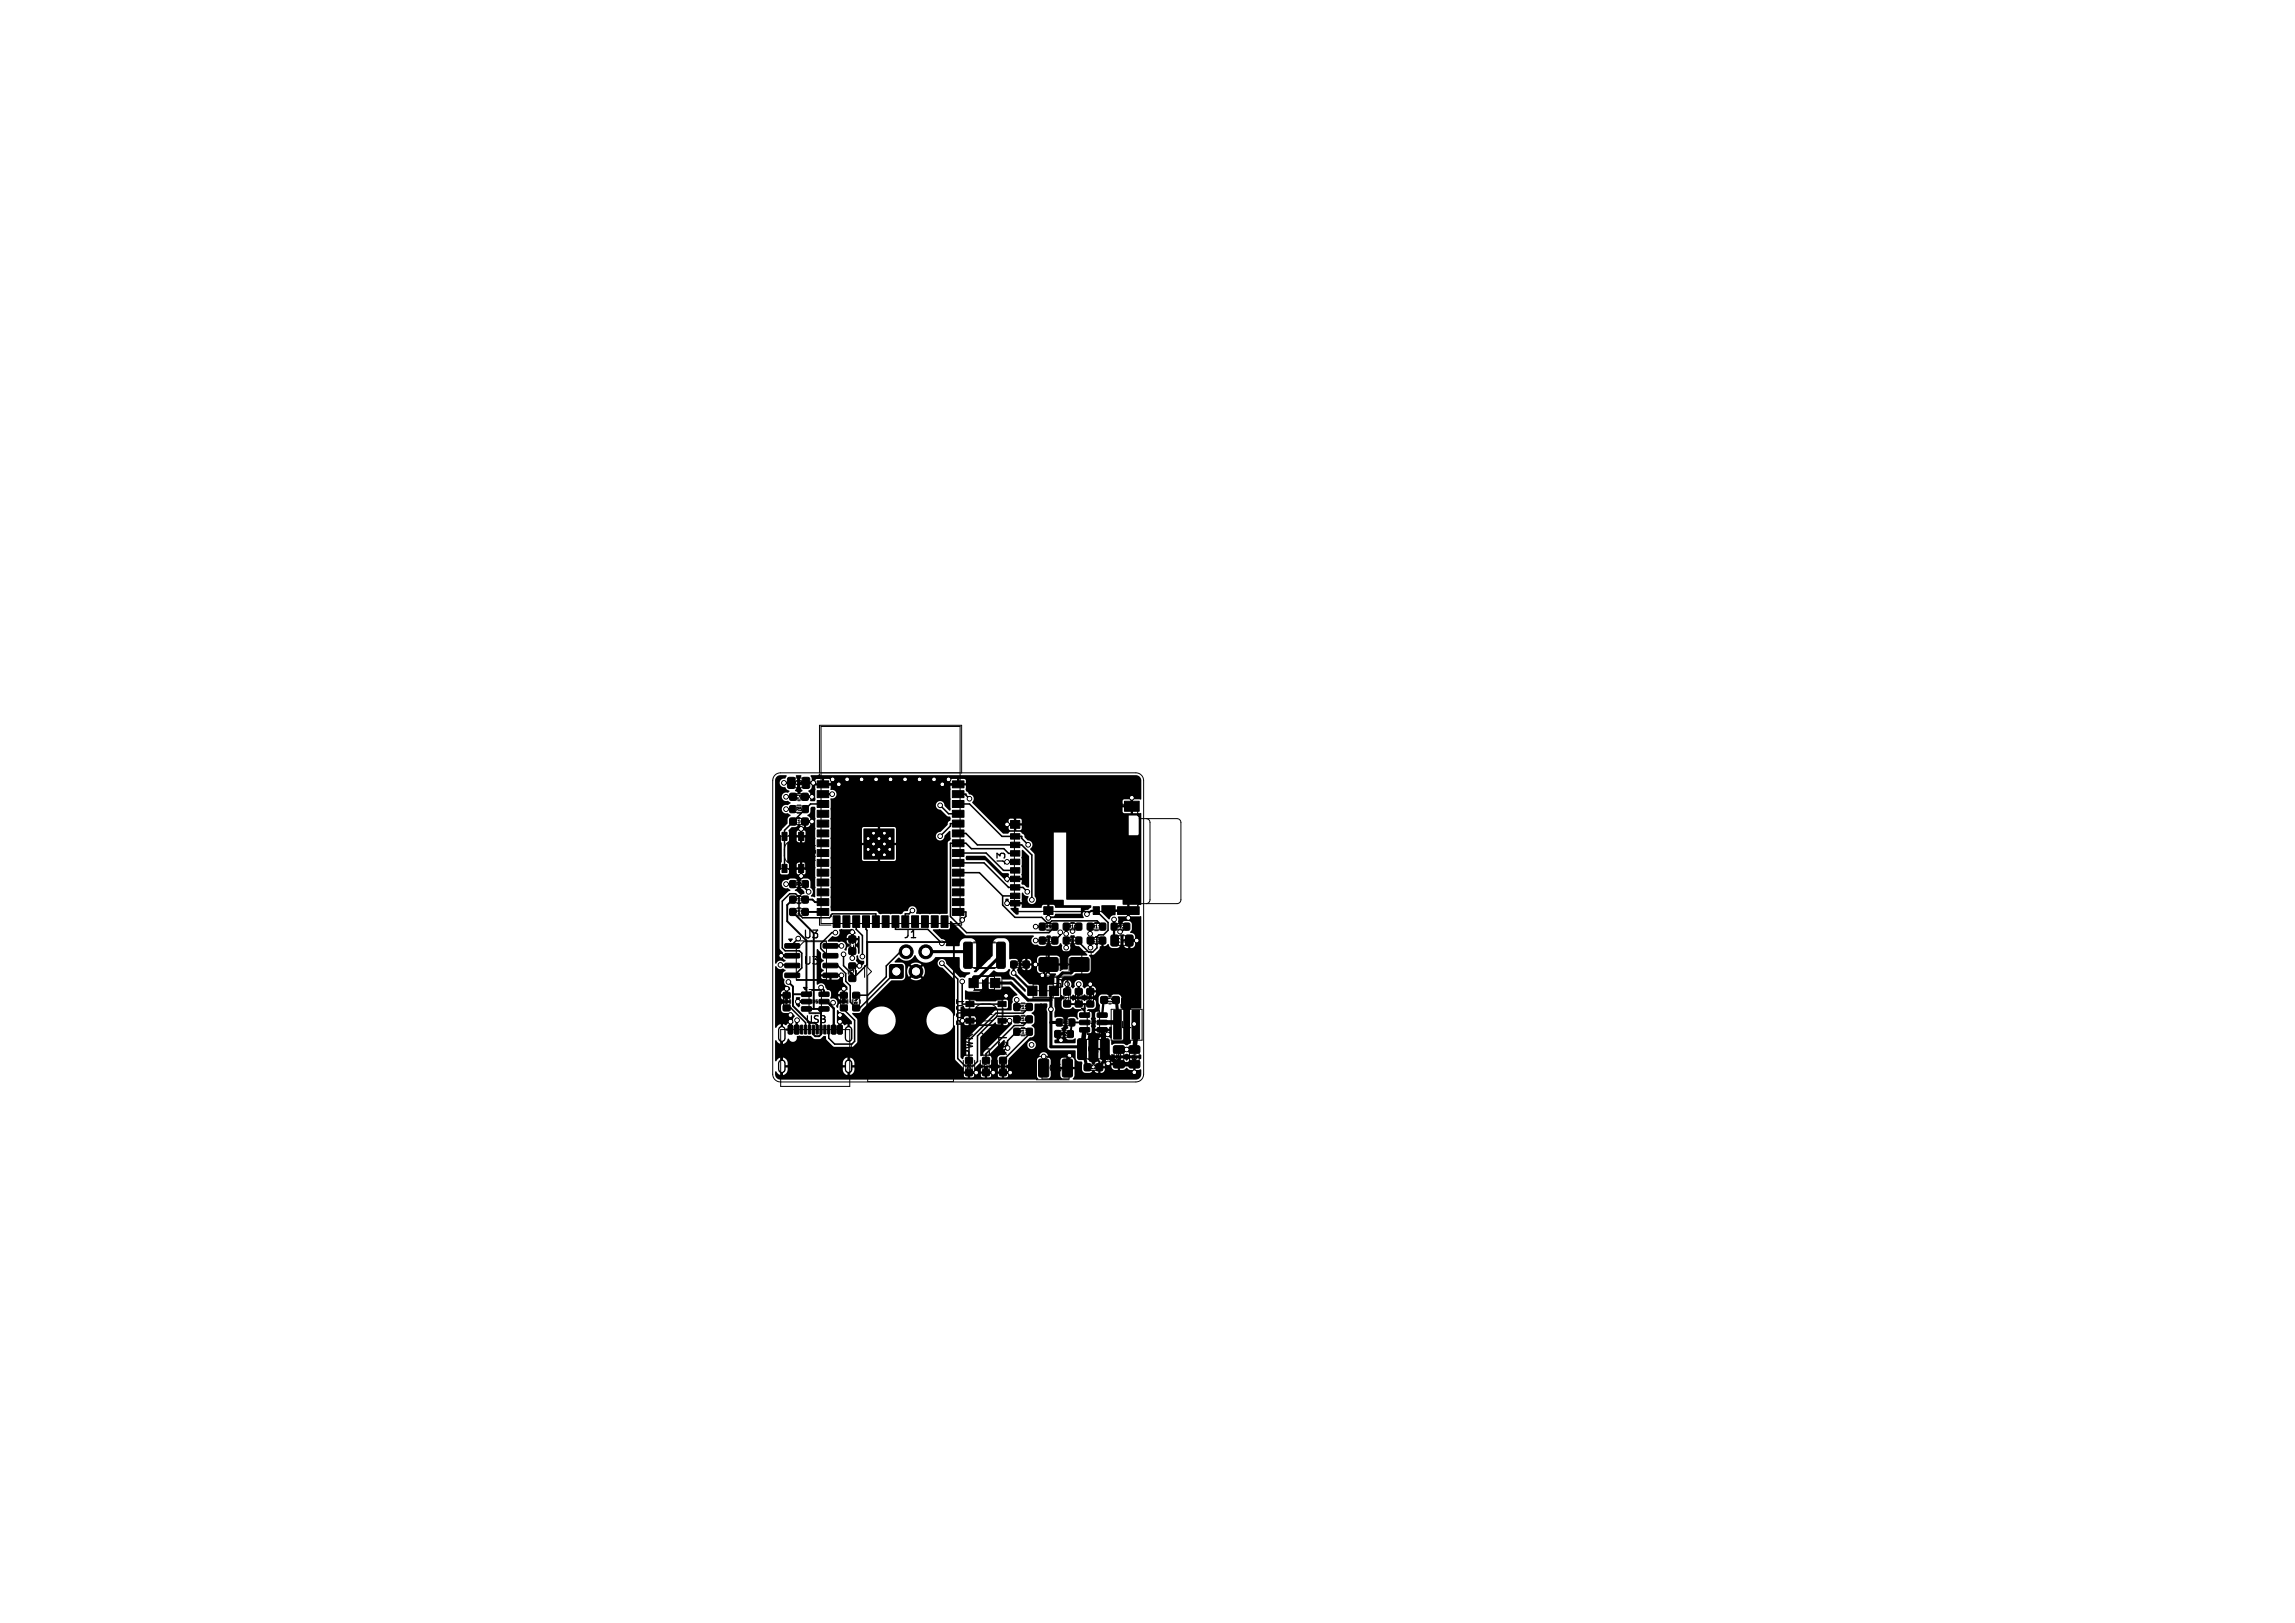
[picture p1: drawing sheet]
<svg xmlns="http://www.w3.org/2000/svg" width="297mm" height="210mm" viewBox="0 0 297 210" stroke-linecap="round" stroke-linejoin="round" font-family="sans-serif">
<defs><g id="words">
<g font-size="1.4">
<text x="114.1" y="106.9">U1</text>
<text x="103.8" y="121.7">U3</text>
<text x="103.9" y="125">U3</text>
<text x="116.8" y="121.6">J1</text>
<text x="126.4" y="124.3">F1</text>
<text x="136.6" y="128">D1</text>
<text x="144.8" y="130.5">L1</text>
<text x="126.2" y="136.9" transform="rotate(-90 126.2 136.9)">PWR</text>
<text x="128.3" y="136.9" transform="rotate(-90 128.3 136.9)">LINK</text>
</g>
<g font-size="1.4" fill="#fff">
<text x="130.3" y="112.1" transform="rotate(-90 130.3 112.1)">J3</text>
<text x="130.6" y="136.7" transform="rotate(-90 130.6 136.7)">ACT</text>
</g>
<g font-size="1.3">
<text x="105.8" y="111.7" transform="rotate(-90 105.8 111.7)">RST</text>
<text x="104.1" y="132.6">USB</text>
</g>
<text font-size="1.3" fill="#fff" x="125" y="132.9" transform="rotate(-90 125 132.9)">BOOT</text>
<text font-size="1.2" x="135.6" y="138.8">C6</text>
<g font-size="1.1">
<text x="140.6" y="136.3">C1</text>
<text x="145" y="133.2">L1</text>
</g>
<text font-size=".8" x="126.6" y="131.4">SW2</text>
<g font-size=".7">
<text x="102.8" y="101.7">C8</text>
<text x="144.4" y="122.1">C11</text>
<text x="126.8" y="129.6">D2</text>
<text x="134.4" y="130.6">D3</text>
<text x="145.2" y="137.3" transform="rotate(-90 145.2 137.3)">C5</text>
<text x="147.2" y="137.3" transform="rotate(-90 147.2 137.3)">C4</text>
</g>
<g font-size=".6">
<text x="102.8" y="106.6">C10</text>
<text x="103" y="105">R5</text>
<text x="103" y="103.4">C9</text>
<text x="102.8" y="116.7">R18</text>
<text x="102.8" y="118.3">R19</text>
<text x="103" y="114.7">R6</text>
<text x="110.6" y="122.7" transform="rotate(-90 110.6 122.7)">C7</text>
<text x="131.4" y="125.1">R22</text>
<text x="135.1" y="122">R13</text>
<text x="135.3" y="120.2">R9</text>
<text x="138.2" y="120.2">R10</text>
<text x="138.2" y="122">R14</text>
<text x="141.3" y="122">C12</text>
<text x="141.3" y="120.2">R11</text>
<text x="144.4" y="120.2">R12</text>
<text x="102.1" y="130" transform="rotate(-90 102.1 130)">R7</text>
<text x="105.1" y="129.9">D5</text>
<text x="109.5" y="130" transform="rotate(-90 109.5 130)">R8</text>
<text x="110.6" y="126.2" transform="rotate(-90 110.6 126.2)">R3</text>
<text x="111.1" y="130" transform="rotate(-90 111.1 130)">R4</text>
<text x="131.8" y="130.6">R15</text>
<text x="138.4" y="129.7" transform="rotate(-90 138.4 129.7)">C13</text>
<text x="139.9" y="129.7" transform="rotate(-90 139.9 129.7)">R20</text>
<text x="141.4" y="129.7" transform="rotate(-90 141.4 129.7)">R21</text>
<text x="143.2" y="129.7">C3</text>
<text x="131.8" y="132.2">R16</text>
<text x="131.8" y="133.8">R17</text>
<text x="137.3" y="134.1">R2</text>
<text x="137.5" y="132.6">R1</text>
<text x="141.1" y="132.6">U2</text>
<text x="125.7" y="138.4" transform="rotate(-90 125.7 138.4)">D6</text>
<text x="127.9" y="138.4" transform="rotate(-90 127.9 138.4)">D7</text>
<text x="130.1" y="138.4" transform="rotate(-90 130.1 138.4)">D8</text>
<text x="141.1" y="138.4">C2</text>
</g>
</g></defs>
<g fill="#000" stroke="#000" stroke-width=".13">
<path d="M101.2 111.8h.6v1.1h-.6zM101.2 107.7h.6v1.1h-.6zM102 100.6h.7l.2 .1v1.1l-.2 .2h-.6l-.2-.1v-1.1zM102.2 116h.7v.8h-.7zM102.2 105.9l.2-.1 .6 .1 .1 .2-.1 .6-.2 .1-.6-.1v-.2zM102.2 117.6h.7v.8h-.7zM102.2 104.3h.7v.8h-.7zM102.2 102.7l.2-.1 .6 .1 .1 .1-.1 .7-.2 .1-.6-.1v-.1zM102.2 114h.7v.8h-.7zM103.8 105.9l.2-.1 .6 .1v.2v.6l-.2 .1-.6-.1-.1-.2zM103.8 102.7l.2-.1 .6 .1v.1v.7l-.2 .1-.6-.1-.1-.1zM103.9 100.6h.6l.3 .1v1.1l-.2 .2h-.5l-.3-.1v-1.1z"/>
<path d="M103.9 116h.7v.8h-.7zM103.9 117.6h.7v.8h-.7zM103.9 104.3h.7v.8h-.7zM103.9 114h.7v.8h-.7zM103.4 111.8h.6v1.1h-.6zM103.4 107.7h.6v1.1h-.6zM105.8 101h1.4v.9h-1.4zM105.8 102.3h1.4v.9h-1.4zM105.8 103.6h1.4v.9h-1.4zM105.8 104.8h1.4v1h-1.4zM105.8 106.1h1.4v.9h-1.4zM105.8 107.4h1.4v.9h-1.4z"/>
<path d="M105.8 108.7h1.4v.9h-1.4zM105.8 109.9h1.4v.9h-1.4zM105.8 111.2h1.4v.9h-1.4zM105.8 112.5h1.4v.9h-1.4zM105.8 113.7h1.4v.9h-1.4zM105.8 115h1.4v.9h-1.4zM105.8 116.3h1.4v.9h-1.4zM105.5 100.7l.6-.5v.5zM105.8 117.5h1.4v1h-1.4zM107.8 118.5h.9v1.5h-.9zM109.1 118.5h.9v1.5h-.9zM110.4 118.5h.9v1.5h-.9z"/>
<path d="M111.6 118.5h.9v1.5h-.9zM111.8 107.3h3.9v3.9h-3.9zM112.9 118.5h.9v1.5h-.9zM114.2 118.5h.9v1.5h-.9zM115.4 118.5h.9v1.5h-.9zM116.7 118.5h.9v1.5h-.9zM118 118.5h.9v1.5h-.9zM119.2 118.5h.9v1.5h-.9zM120.5 118.5h.9v1.5h-.9zM121.8 118.5h.9v1.5h-.9zM123.2 117.5h1.6v1h-1.6zM123.2 116.3h1.6v.9h-1.6z"/>
<path d="M123.2 115h1.6v.9h-1.6zM123.2 113.7h1.6v.9h-1.6zM123.2 112.5h1.6v.9h-1.6zM123.2 111.2h1.6v.9h-1.6zM123.2 109.9h1.6v.9h-1.6zM123.2 108.7h1.6v.9h-1.6zM123.2 107.4h1.6v.9h-1.6zM123.2 106.1h1.6v.9h-1.6zM123.2 104.8h1.6v1h-1.6zM123.2 103.6h1.6v.9h-1.6zM123.2 102.3h1.6v.9h-1.6zM123.2 101h1.6v.9h-1.6z"/>
<path d="M130.8 107.9h1.2v.7h-1.2zM130.8 109h1.2v.7h-1.2zM130.8 110.1h1.2v.7h-1.2zM130.8 111.2h1.2v.7h-1.2zM130.8 112.3h1.2v.7h-1.2zM130.8 113.4h1.2v.7h-1.2zM130.8 114.5h1.2v.7h-1.2zM130.8 115.6h1.2v.7h-1.2zM130.8 116.5h1.2v.7h-1.2zM130.8 106.2h1.2v1h-1.2zM134.5 119.5h.7v.8h-.7zM136.2 119.5h.7v.8h-.7z"/>
<path d="M135.1 117.3h1.2v1h-1.2zM137.6 119.5h.7v.8h-.7zM139.3 119.5h.7v.8h-.7zM140.7 119.5h.7v.8h-.7zM141.5 117.3h.8v1h-.8zM142.4 119.5h.7v.8h-.7zM143.8 119.5h.7v.8h-.7zM145.5 119.5h.7v.8h-.7zM144.6 117.3h2.8v1h-2.8zM145.5 103.7h1.9v1.3h-1.9zM101.4 130.1h.8v.7h-.8zM101.4 128.4h.8v.7h-.8z"/>
<path d="M101.6 122.1h1.8l.1 .1v.4l-.1 .1h-1.8l-.1-.2zM101.6 123.4h1.8l.1 .1v.4l-.1 .1h-1.8l-.1-.2zM101.6 124.7l1.8-.1 .1 .2v.3l-.1 .1h-1.8l-.1-.1zM101.6 125.9h1.8l.1 .2v.3l-.1 .1h-1.8l-.1-.1zM102 132.7l.4-.1 .2 .1v.9l-.1 .2h-.4l-.1-.1zM102.1 121.5h.4l-.2 .3zM102.8 132.7l.4-.1 .2 .1v.9l-.1 .2h-.3l-.2-.1zM103.6 132.7h.3v1l-.1 .1-.2-.1zM103.7 128.4h1.2l.1 .1v.4h-.1h-1.1l-.1-.1zM103.7 129.3h1.2l.1 .2v.3l-.1 .1h-1.1l-.1-.1zM103.7 130.3h1.2l.1 .1v.4h-.1h-1.1l-.1-.1zM104.1 132.7h.3v1l-.1 .1-.2-.1z"/>
<path d="M104 127.8h.4l-.2 .3zM104.6 132.7h.3v1l-.1 .1-.2-.1zM105.1 132.7h.3v1l-.1 .1-.2-.1zM105.6 132.7h.3v1l-.1 .1-.2-.1zM106 130.3h1.2l.1 .1v.4h-.2h-1l-.1-.1zM106 129.3h1.2l.1 .2v.3l-.2 .1h-1l-.1-.1zM106 128.4h1.2l.1 .1v.4h-.2h-1l-.1-.1zM106.1 132.7h.3v1l-.1 .1-.2-.1zM106.5 125.9h1.9l.1 .2-.1 .3-.1 .1h-1.7l-.1-.1zM106.5 124.7l1.9-.1 .1 .2-.1 .3-.1 .1h-1.7l-.1-.1zM106.5 123.4h1.9l.1 .1-.1 .4-.1 .1h-1.7l-.1-.2zM106.5 122.1h1.9l.1 .1-.1 .4-.1 .1h-1.7l-.1-.2z"/>
<path d="M106.6 132.7h.3v1l-.1 .1-.2-.1zM107.1 132.7h.3v1l-.1 .1-.2-.1zM107.6 132.7l.5-.1 .1 .1v.9l-.1 .2h-.3l-.2-.1zM108.4 132.7l.4-.1 .2 .1v.9l-.1 .2h-.4l-.1-.1zM108.8 130.1h.8v.7h-.8zM108.8 128.4h.8v.7h-.8zM109.9 126.3h.8v.7h-.8zM109.9 124.6h.8v.7h-.8zM109.9 122.7l.2-.1 .6 .1 .1 .1-.1 .7h-.2h-.6l-.1-.2zM109.9 121.1h.2h.6l.1 .2-.1 .6-.2 .1-.6-.1-.1-.1zM110.4 130.1h.8v.7h-.8zM110.4 128.4h.8v.7h-.8z"/>
<path d="M115.2 124.9l.2-.1 1.4 .1 .1 .2-.1 1.4-.1 .1-1.5-.1-.1-.1zM124.8 122l.8-.1 .2 .2v3l-.1 .2h-.8l-.2-.2v-2.9zM125 129.6h1.1v.6h-1.1zM125 131.8h1.1v.6h-1.1zM125 138.4h.8v.8h-.8zM125 136.8h.8v.8h-.8zM125.4 126.6h1.2v1.2h-1.2zM127.2 138.4h.8v.8h-.8zM127.2 136.8h.8v.8h-.8zM129 122l.8-.1 .3 .2v3l-.2 .2h-.7l-.2-.2v-2.9zM129.2 129.6h1v.6h-1zM129.2 131.8h1v.6h-1z"/>
<path d="M128.2 126.6h1.2v1.2h-1.2zM129.4 138.4h.8v.8h-.8zM129.4 136.8h.8v.8h-.8zM130.8 124.4h.7v.8h-.7zM131.2 131.5h.7v.8h-.7zM131.2 133.1h.7v.8h-.7zM131.2 129.9h.7v.8h-.7zM132.5 124.4h.7v.8h-.7zM132.9 131.5h.7v.8h-.7zM132.9 133.1h.7v.8h-.7zM132.9 129.9h.7v.8h-.7zM133 127.6h1.2v1.2h-1.2z"/>
<path d="M134.5 137.1l1-.1 .2 .2v1.9l-.1 .3h-1l-.2-.2v-1.9zM134.5 121.3h.7v.8h-.7zM136.2 121.3h.7v.8h-.7zM136.7 131.9h.7v.8h-.7zM134.5 124l.2-.1h2l.2 .1v.2v1.4l-.2 .1h-2l-.2-.1v-.1zM135.8 127.6h1.2v1.2h-1.2zM136.5 133.4h.7v.8h-.7zM137.5 137.1l1-.1 .3 .2v1.9l-.2 .3h-.9l-.2-.2v-1.9zM137.6 121.3h.7v.8h-.7zM138.4 131.9h.7v.8h-.7zM137.7 127.9h.2h.6l.1 .2-.1 .6-.2 .1-.6-.1-.1-.2zM137.7 129.5l.2-.1 .6 .1 .1 .1-.1 .7h-.2h-.6l-.1-.2z"/>
<path d="M138.2 133.4h.7v.8h-.7zM139.3 121.3h.7v.8h-.7zM139.5 134.5l.8-.1 .3 .2v2.3l-.2 .2h-.7l-.2-.2v-2.3zM139.7 131.1h1.2l.1 .1v.4h-.1h-1.1l-.1-.1zM139.7 132h1.2l.1 .2v.3l-.1 .1h-1.1l-.1-.1zM139.7 133h1.2l.1 .1v.4h-.1h-1.1l-.1-.1zM139.2 127.9h.8v.7h-.8zM139.2 129.6h.8v.7h-.8zM140 130.5h.4l-.2 .3zM140.3 137.7l.2-.1 .6 .1 .1 .2-.1 .6-.2 .1-.6-.1v-.2zM140.7 121.3l.2-.1 .6 .1 .1 .2-.1 .6-.2 .1-.6-.1v-.2zM140.7 129.6h.8v.7h-.8z"/>
<path d="M140.7 127.9h.8v.7h-.8zM138.5 124l.2-.1h2l.2 .1v.2v1.4l-.2 .1h-2l-.2-.1v-.1zM141.9 137.7l.2-.1 .6 .1v.2v.6l-.2 .1-.6-.1-.1-.2zM142 133h1.2l.1 .1v.4h-.1h-1.1l-.1-.1zM142 132h1.2l.1 .2v.3l-.1 .1h-1.1l-.1-.1zM142 131.1h1.2l.1 .1v.4h-.1h-1.1l-.1-.1zM142.3 121.3l.2-.1 .6 .1v.2v.6l-.2 .1-.6-.1-.1-.2zM142.5 134.5l.8-.1 .2 .2v2.3l-.1 .2h-.8l-.2-.2v-2.3zM142.5 129l.1-.1 .7 .1v.2v.6l-.2 .1-.6-.1-.1-.2zM143.8 121h.7l.2 .1 .1 1.1-.2 .2h-.6l-.2-.1v-1.1zM144 129l.2-.1 .6 .1 .1 .2-.1 .6-.2 .1-.6-.1v-.2zM144.1 130.8h1v3.7h-1z"/>
<path d="M144.1 135.4l.2-.1h1.1l.1 .2v.6l-.2 .2h-1.1l-.1-.2zM144.1 137.3l.2-.1h1.1l.1 .3v.5l-.2 .2h-1.1l-.1-.3zM145.7 121h.7l.2 .1v1.1l-.1 .2h-.6l-.2-.1-.1-1.1zM146.5 130.8h1v3.7h-1zM146.1 135.4l.2-.1h1.1l.1 .2v.6l-.2 .2h-1.1l-.1-.2zM146.1 137.3l.2-.1h1.1l.1 .3v.5l-.2 .2h-1.1l-.1-.3z"/>
<circle cx="101.4" cy="101.3" r=".3"/>
<circle cx="101.7" cy="114.4" r=".3"/>
<circle cx="101.7" cy="104.7" r=".3"/>
<circle cx="101.7" cy="103.1" r=".3"/>
<circle cx="103.7" cy="107.2" r=".3"/>
<circle cx="103.7" cy="113.4" r=".3"/>
<circle cx="104.6" cy="115.4" r=".3"/>
<circle cx="105.1" cy="106.3" r=".3"/>
<circle cx="105.1" cy="103.1" r=".3"/>
<circle cx="105.2" cy="101.3" r=".3"/>
<circle cx="107.7" cy="102.8" r=".3"/>
<circle cx="107.7" cy="100.8" r=".3"/>
<circle cx="108.5" cy="101.5" r=".3"/>
<circle cx="109.6" cy="100.8" r=".3"/>
<circle cx="111.5" cy="100.8" r=".3"/>
<circle cx="112.4" cy="108.5" r=".3"/>
<circle cx="112.4" cy="109.9" r=".3"/>
<circle cx="113.1" cy="109.2" r=".3"/>
<circle cx="113.1" cy="107.8" r=".3"/>
<circle cx="113.1" cy="110.6" r=".3"/>
<circle cx="113.4" cy="100.8" r=".3"/>
<circle cx="113.8" cy="108.5" r=".3"/>
<circle cx="113.8" cy="109.9" r=".3"/>
<circle cx="114.4" cy="109.2" r=".3"/>
<circle cx="114.4" cy="107.8" r=".3"/>
<circle cx="114.4" cy="110.6" r=".3"/>
<circle cx="115.1" cy="108.5" r=".3"/>
<circle cx="115.1" cy="109.9" r=".3"/>
<circle cx="115.2" cy="100.8" r=".3"/>
<circle cx="117.1" cy="100.8" r=".3"/>
<circle cx="118.1" cy="117.8" r=".3"/>
<circle cx="119" cy="100.8" r=".3"/>
<circle cx="120.9" cy="100.8" r=".3"/>
<circle cx="121.7" cy="104.2" r=".3"/>
<circle cx="121.7" cy="108.2" r=".3"/>
<circle cx="121.9" cy="101.5" r=".3"/>
<circle cx="122.8" cy="100.8" r=".3"/>
<circle cx="124.5" cy="119" r=".3"/>
<circle cx="125.5" cy="103.4" r=".3"/>
<circle cx="130.3" cy="113.7" r=".3"/>
<circle cx="130.3" cy="106.7" r=".3"/>
<circle cx="130.3" cy="116.9" r=".3"/>
<circle cx="132.9" cy="115.4" r=".3"/>
<circle cx="133.1" cy="109.3" r=".3"/>
<circle cx="133.5" cy="116.4" r=".3"/>
<circle cx="134" cy="119.9" r=".3"/>
<circle cx="135.7" cy="118.8" r=".3"/>
<circle cx="140.7" cy="118.3" r=".3"/>
<circle cx="144.2" cy="119" r=".3"/>
<circle cx="146" cy="118.8" r=".3"/>
<circle cx="146.5" cy="103.2" r=".3"/>
<circle cx="101" cy="124.9" r=".3"/>
<circle cx="101.1" cy="123.7" r=".3"/>
<circle cx="101.8" cy="127.9" r=".3"/>
<circle cx="102" cy="127.1" r=".3"/>
<circle cx="102.3" cy="131.3" r=".3"/>
<circle cx="102.3" cy="132.2" r=".3"/>
<circle cx="103.1" cy="132" r=".3"/>
<circle cx="103.2" cy="129.6" r=".3"/>
<circle cx="103.3" cy="121.4" r=".3"/>
<circle cx="106.3" cy="127.8" r=".3"/>
<circle cx="107.8" cy="129.7" r=".3"/>
<circle cx="108.1" cy="120.7" r=".3"/>
<circle cx="108.7" cy="131.3" r=".3"/>
<circle cx="108.7" cy="132.2" r=".3"/>
<circle cx="108.9" cy="126.2" r=".3"/>
<circle cx="108.9" cy="122.4" r=".3"/>
<circle cx="109.2" cy="123.5" r=".3"/>
<circle cx="109.2" cy="127.9" r=".3"/>
<circle cx="110.3" cy="124" r=".3"/>
<circle cx="110.3" cy="120.6" r=".3"/>
<circle cx="111.2" cy="125" r=".3"/>
<circle cx="111.6" cy="123.8" r=".3"/>
<circle cx="117.3" cy="123.2" r=".9"/>
<circle cx="118.5" cy="125.7" r=".9"/>
<circle cx="119.8" cy="123.2" r=".9"/>
<circle cx="121.9" cy="122.1" r=".3"/>
<circle cx="121.9" cy="124.6" r=".3"/>
<circle cx="124.5" cy="127" r=".3"/>
<circle cx="126.3" cy="138.8" r=".3"/>
<circle cx="128.5" cy="138.8" r=".3"/>
<circle cx="130.2" cy="128.9" r=".3"/>
<circle cx="130.6" cy="132.1" r=".3"/>
<circle cx="130.7" cy="138.8" r=".3"/>
<circle cx="131.2" cy="125.9" r=".3"/>
<circle cx="131.6" cy="129.4" r=".3"/>
<circle cx="133.5" cy="135.2" r=".3"/>
<circle cx="134" cy="124.8" r=".3"/>
<circle cx="134" cy="121.7" r=".3"/>
<circle cx="134.9" cy="126.2" r=".3"/>
<circle cx="135.1" cy="136.7" r=".3"/>
<circle cx="135.6" cy="126.2" r=".3"/>
<circle cx="136" cy="130.6" r=".3"/>
<circle cx="137.2" cy="120.6" r=".3"/>
<circle cx="137.3" cy="134.6" r=".3"/>
<circle cx="138" cy="120.8" r=".3"/>
<circle cx="138" cy="122.6" r=".3"/>
<circle cx="138.4" cy="136.6" r=".3"/>
<circle cx="138.8" cy="120.5" r=".3"/>
<circle cx="139.6" cy="127.4" r=".3"/>
<circle cx="141.1" cy="120.8" r=".3"/>
<circle cx="141.1" cy="127.4" r=".3"/>
<circle cx="141.1" cy="122.6" r=".3"/>
<circle cx="143.4" cy="133.9" r=".3"/>
<circle cx="143.4" cy="137.6" r=".3"/>
<circle cx="145" cy="120.5" r=".3"/>
<circle cx="145.8" cy="135.8" r=".3"/>
<circle cx="146.8" cy="132.5" r=".3"/>
<circle cx="146.8" cy="138.8" r=".3"/>
<circle cx="147.1" cy="121.7" r=".3"/>
</g>
<path d="M101.2 133.2v1.1M101.2 137.6v.8M109.8 133.2v1.1M109.8 137.6v.8" fill="none" stroke="#000" stroke-width="1"/>
<g fill="none" stroke="#000" stroke-width=".3">
<path d="M101.4 101.3h1M101.7 104.7h.9M101.7 103.1h.9M101.7 114.4h.9M103.7 107.2v1M103.7 112.4v1M104.2 103.1h.9M104.2 106.3h.9M104.3 101.3h.9M106.5 102.8h1.2M106.5 101.5h2M113.8 109.2v.7"/>
<path d="M121.9 101.5h2.1M130.3 111.5h1.1M130.3 113.7h1.1M130.3 106.7h1.1M130.3 116.9h1.1M134 119.9h.9M135.7 117.8v1M138 119.9v.9M141.1 119.9v.9M144.2 119v2.6v.1M146 117.8v1M146.5 103.2v1.1"/>
<path d="M101.1 123.7h1.4M101.8 127.9v.9M102.3 131.3v1.9M103.1 132v1.2M103.2 129.6h1.2M106.6 129.6h.4l.5 .5M107.5 122.4h1.4M107.5 126.2h1.4M107.5 130.1l.4 .4v2.7M107.8 129.7l-.3 .4M108.7 131.3v1.9M109.2 127.9v.9"/>
<path d="M110.3 120.6v.9M110.3 123.1v.9M110.3 125h.9M124.5 132.1h1M125.4 138.8h.9M125.4 138.8h.1M127.6 138.8h.9M127.6 138.8h.1M129.7 132.1h.9M129.8 138.8h.9M129.8 138.8h.1M131.2 124.8v1.1l2.4 2.4v-.1"/>
<path d="M131.6 129.4v.9M134 124.8h1.7M134 121.7h.9M135.1 136.7v1.5M135.7 124.8l-.1 1.4M135.7 124.8l-.8 1.4M136.9 133.8l.4 .8M138 121.7v.9M138.4 136.6l-.3 1.6M139.6 127.4v.9M141.1 127.4v.9M141.1 121.7v.9"/>
<path d="M142.8 129.4l-.2 2M146.2 121.7h.9"/>
</g>
<path d="M140.4 133.2l-.4 2.6M142.6 132.3h2M142.6 133.2l.4 2.6M143.3 136.6l1.5 1.1h2M147 132.6v1.7l-.2 1.5h-2" fill="none" stroke="#000" stroke-width=".6"/>
<g fill="none" stroke="#000" stroke-width=".2">
<path d="M102.6 106.3l-1.1 1.1v5M104.2 114.4v.6l.4 .4M106.5 104h-1.6l-2.3 2.3M110.8 119.2v1.1l.8 .8v2.7M112.1 119.2v1.1l.1 .1v4.4l-1.8 1.8h-.1v-.5l-1.1-1.1v-1.5M113.3 119.2v-1h-5.6l-.4 .6h-3.4l-.5-.5v-2.2l-.4-.5h-.8l-1 1v6.1l.4 .3h1.9l.3 .3v1.9l-1 1h-.3M115.9 119.2v1.1h4.2l1.8 1.8M118.1 117.8l-.5 .4h-.4v1M121.7 104.2l1.1 1.1h1.2M124 118h1v.6l-.5 .4M124 102.8h1v.1l.5 .5M124 104h1.5l4.2 4.2h2.5v.3l.9 .8"/>
<path d="M124 110.4h3.6l2.3 2.2h1.5M124 106.6h-1v.3l-1.3 1.3M124 111.7h3.3l3.2 3.1h1.9l.5 .6M124 112.9h2.7l3.1 3M124 107.8h1l1.5 1.5h5.7l1.3 1.3v5.8M129.8 115.9v1.2l1.5 1.6h3.5l.7 .7h.4l.2-.2h5.9l.7 .7M129.8 115.9h1.6M131.4 110.4h-.9l-.6-.6h-4.2l-.7-.7h-2v9.5l2.1 2.1h10.6l.8-.8M133.5 116.4h.1M139.6 119.9h-.2l-.6 .6M141.9 117.8l1.5 1.6v1l-.6 .6h-.6l-.2 .2v1.4l-.6 .6h-.5l-1.3-1.3v-.2M141.9 117.8h-.7l-.5 .5"/>
<path d="M145.8 119.9l-.6 .6h-.2M101 124.9h1.4h.1M101.8 130.4h.5l1.9 1.9v.9M103.3 121.4l-.8 .8v.2M107.5 124.9h.9l1.1 1.1v1l.5 .6v2.1l.8 .7h.5l4.7-4.7M108.1 120.7h-.4l-1.5 1.4v.6l.9 1h.4M109.2 130.4v.2l1.4 1.4v2.7l-.4 .4h-2.2l-.8-.8v-1.1M117.3 123.2h-.8l-1.8 1.8v1.4l-2.4 2.4h-1.5M121.9 124.6l2 2.1v10.3l1 .9h1l.6-.6v-3.3l2.5-2.5h2.2l.4 .4M124.5 127v2.9h5.2M129.8 137.2h.1M131.6 133.5l-1.2 1.2"/>
<path d="M133.2 130.3l-.8 .8h-3.5l-3.5 3.5v2.6M133.2 131.9l-.8 .8h-1.1l-3.7 3.7M133.2 133.5v.3l-3.4 3.4M137.2 120.6v.4l-.7 .7"/>
</g>
<g fill="none" stroke="#000" stroke-width=".25">
<path d="M102.6 116.4l-.7 .7v2.1l2.5 2.5v6.9h-1.8M102.6 118l2.7 2.7v9.8M104.2 116.4h.9l.4 .3h1M104.2 118h2.3M102 127.1l.6 .6v2.5l2.2 2.1M104.4 130.5h1.5l.3 .4M104.8 132.4v.8M105.8 132.6v.6M106.2 130.9v2.9l-.2 .3h-.5l-.3-.3v-.6M106.3 127.8l.3 .4v.4M106.6 128.6h.1M106.6 130.5h.1"/>
<path d="M106.6 130.5l-.4 .4M138.1 129.9h3M140.4 132.3h-1.7l-.2 1.5M140.4 129.9v1.5"/>
</g>
<path d="M119.8 123.2l5-.1 .5 .5M125 123.4h.1M125.3 123.6h.1M128.8 127.2h2l2.2 2.2h3M129.5 123.6l-2.9 2.9h-.6v.7M129.5 123.6h.1M136 132.3h1.1M136.4 128.2l-.4 .4v6.9h3.8M139.7 124.8l-1.1 1.1h-1.1l-.6 .6v1.1M140.4 137l.3 1.1M143 137l-.7 1.1" fill="none" stroke="#000" stroke-width=".4"/>
<g fill="#000">
<path d="M100.5 100.5l.5-.2h.7l.1 .2a.35 .35 0 0 1-.5 .3 .57 .57 0 0 0-.4 .7 .57 .57 0 0 0 .7 .4l.2 .2 .3 .2a.2 .2 0 0 1 0 .2 .2 .2 0 0 1-.2 .1 .56 .56 0 0 0-.7 .6 .56 .56 0 0 0 .8 .4l.3 .3-.4 .3a.56 .56 0 0 0-.7 .5 .56 .56 0 0 0 .8 .5l.3 .3-.3 .3-.1 .8-.6 .6-.4 .5v1.1l.3 .3v2.4l-.3 .3v1.1l.3 .3 .7-.1 .2-.2h1v.1a1.04 1.04 0 0 0 1.1 0v-.5h-.4v.6h-.3v-.6h-.4v.4h-1v-.7h2.1v-.4l-.2-.2h-.2v.6h-.3v-.6l-.3 .1-.1 .5h-1v-.4l-.2-.3v-2.4l.2-.3h1a1.04 1.04 0 0 0 1.1 0v-.4h-.4v.6h-.3v-.6h-.4v.4h-1v-.7h2.1v-.5l-.2-.2h-.2v.7h-.3v-.7l-.3 .1-.1 .6h-1v-.7l.4-.4h.6l.3-.4a.66 .66 0 0 0 .6 .4 .66 .66 0 0 0 .9-.3v-.3h-.6v.6h-.3v-.8l.9-.1a.68 .68 0 0 0-.4-.6l.3-.3 .1-.7 .2-.1h.4l.1 .3-.1 11.4-.5-.1-.1-.1a.64 .64 0 0 0 0-1.1v-.7a.45 .45 0 0 0-.4-.4h-.7l-.2 .3v.8l.5 .5v.4l-.5 .1-.6-.5a.11 .11 0 0 1-.1-.1 .11 .11 0 0 1 0-.1l.3-.3v-.8l-.1-.2-.2-.1h-.6l-.4 .2a.56 .56 0 0 0-.7 .5 .56 .56 0 0 0 .8 .5l.3 .2v.2l-.3 .1-1.1 1.2v6.2l.4 .4v.3h1.3l.1 .1-.1 .2h-1.3l.1 .3 .2 .1 .1 .1a.33 .33 0 0 1-.6 0 .77 .77 0 0 0-.7 .4l-.1-.1v-23.6zM103 100.3l.7 .1-.1 .3-.1 .4h1.6l-.1-.4-.1-.3 .1-.1h42a.7 .7 0 0 1 .7 .7v2.4h-1.1v1.8h1l.1 .1v11.7l-.1 .1h-1.4v1.5l1.4-.1 .1 .1v11.8l-.1 .1h-1.1l-.2 .2-.1 3.8 .2 .2-.1 .3-.4 .2-.6-.2-1.1 .1-.3 .1-.1-.5 .1-.1 1.2 .1 .2-.2 .1-3.8-.1-.1-.3-.2v-.4l.1-.2v-.7a.48 .48 0 0 0-.4-.4h-.7l-.4 .4-.3-.4h-.7a.47 .47 0 0 0-.4 .4v.7l.2 .3-.1 .7a.51 .51 0 0 0-.6 .4v.4a.35 .35 0 0 1 0 .5v.5a.39 .39 0 0 1 0 .5h1.8l.1-.2h.3v1.4l-.2 .1-.3-.2h-.3v3.2a.56 .56 0 0 0 .7-.3l.1-.7 .4 .2 1.1-.1 .3-.1 .6 .2 1.4-.1-.1 .5-.7-.1v1.6l.8-.1v.6a.7 .7 0 0 1-.7 .7h-8.1l-.1-.1 .2-.4 .1-.9h-1.9v.9l.3 .4-.1 .1h-1.6l-.1-.1 .3-.4v-1.1h3.1v-.9l-.3-.4h-.5v1.3h-.3v-1.3h-.4l-.2 .1-.2 .3v.9h-1.2v-.9l-.4-.4a.59 .59 0 0 0-.6-.7 .59 .59 0 0 0-.5 .7l-.3 .2-.1 .2v2l.3 .4-.1 .1h-33.3a.7 .7 0 0 1-.7-.7v-.3l.1-.1 .3 .4 .3 .1v-.5h.3v.5h.1l.4-.3 .1-.4h7.2l.1 .5 .5 .2v-.5h.3v.5h14.7a.62 .62 0 0 0 .8 .4l.4-.1 .2-.3h.8a.62 .62 0 0 0 .9 .4l.3-.1 .2-.3h.8a.62 .62 0 0 0 .8 .4 .48 .48 0 0 0 .6-.6h-.6v.6h-.3v-.6h-.5v.2h-.8v-.2h-.5v.6h-.3v-.6h-.6v.2h-.8v-.2h-.6v.6h-.3v-.6h-.5v.2h-14.6l.4-.3 .1-.3v-.4h-.5v-.3h.5l-.1-.6-.2-.2-.3-.2v.5h-.3v-.5l-.4 .2a.87 .87 0 0 0-.2 .8h.4v.3h-.4v.3h-7.2v-.3h-.4v-.3h.4v-.4l-.3-.4-.3-.2v.5h-.3v-.5l-.3 .2-.3 .3h-.1v-2.6l.1-.1 .3 .4 .3 .1v-.5h.3v.5l.4-.2 .3-.5h.1a.54 .54 0 0 0 .6 .4 .54 .54 0 0 0 .4-.7l.4-.1h1.4l.4 .4 .7 .1 .2-.1 .4-.4h.2l.1 .1 .1 .4 .9 .9h2.4l.6-.6v-2.6h1.4a1.82 1.82 0 0 0 2.7 1.4 1.82 1.82 0 0 0 0-3.1 1.82 1.82 0 0 0-2.7 1.4v.3h-1.4v-.4l-.6-.7h.9l.2-.2 .2-.3 3.7-3.7 1.5-.1a.49 .49 0 0 0 .4-.4v-.7h.2l.2 .7 .5-.5 .2 .2-.5 .5a1.15 1.15 0 0 0 1.4 0l-.5-.5 .2-.2 .6 .5 .1-.3 .1-.6-.2-.5-.6 .5-.2-.2 .5-.5a1.15 1.15 0 0 0-1.4 0l.5 .5-.2 .2-.5-.5-.2 .7h-.2l-.1-.8a.5 .5 0 0 0-.4-.4h-.9l.5-.6h.1a1.18 1.18 0 0 0 2-.3h.1a1.45 1.45 0 0 0 1.2 1 1.45 1.45 0 0 0 1.4-.8l3.1 .1v1.3a.75 .75 0 0 0 .7 .6h.6l.1 .1-.2 .2a.66 .66 0 0 0-.6 .4h-.6l-1.8-1.8a.56 .56 0 0 0-.5-.6 .56 .56 0 0 0-.6 .6 .56 .56 0 0 0 .7 .5l1.6 1.7v4.4l-.1 .1h-.1a1.82 1.82 0 0 0-2.8-.7 1.82 1.82 0 0 0 .1 2.9 1.82 1.82 0 0 0 2.7-.9l.2 .1v4.3l1.1 1.2v.3h5.8a.48 .48 0 0 0-.6-.5v.5h-.3v-.5l-.4 .1-.1 .4h-.8a.48 .48 0 0 0-.5-.5v.5h-.3v-.5l-.5 .1-.1 .4h-.8v-.3l.7-.7 .4 .3h.8l.2-.1 .1-.3v-.6l-.3-.5 1.9-1.8h.1v.5a.66 .66 0 0 0 .3 1.1l-.3 .3h-.5a.46 .46 0 0 0-.4 .4v.6l.2 .3h1l.2-.3v-.5l1.8-1.8h.6l.1 .1a.56 .56 0 0 0 .9 .3 .56 .56 0 0 0-.2-.9 .56 .56 0 0 0-.8 .5h-.6l1-.9a.59 .59 0 0 0 .6-.5v-.7l-.4-.4 .4-.4v-.8l-.4-.4 .4-.4v-.8h1.6v.3l-.1 .4 .1 .3 .1 4.8 .4 .2h3.2v1a.55 .55 0 0 0 .7 .5l.2 .2-.1 .9 .3 .3h.8l.4-.4a.66 .66 0 0 0 .6 .4 .66 .66 0 0 0 .9-.3v-.3h-.6v.6h-.3v-.8h1.7l.3 .4a2.89 2.89 0 0 0 1.5-.1l.2-.1 .4 .2 .4 .1v-.6h-1.7v.6h-.3v-.6h-.8v.1h-1.7v-.6h-.3l-.2 .4h-.2l-.1-.3-.3-.1-.2-.5h1.4l.2 .4v.6h.6l-.1-.4h3.7v-.6l-.4 .1-.4 .2-.4-.2-.5-.1v.6h-.3v-.6l-.5 .1a.4 .4 0 0 0-.3 .5h-.9h-.1v-1.6h-.6v1h-1.3v-1.3h1.9v-1.4h-.4l-.2 .2v1.2h-1.3l-.1-1.3 .1-.5 .2-.1 .2-.3h.4l.1 .2 .3 .2h1.2l.2-.2v-.2h-.7v.4h-.3v-.4h-1.2v-.4a.35 .35 0 0 1 0-.5v-.4a.36 .36 0 0 1 0-.6l-.1-.5-.4-.2-.1-.1 .1-.1h.7l.2-.2 .1-.2v-.6l-.1-.2-.2-.1h-.8l-.4 .2-.3-.2h-.7l-.5 .2-.4-.4 .5-.4 .3 .2h.7l.4-.2a1.04 1.04 0 0 0 1.1 .2l.3-.1 .1-.4h-.6v.5h-.3v-.8h.9l-.1-.3-.5-.2v.5h-.3v-.5l-.4 .2a.22 .22 0 0 1-.3 0 .22 .22 0 0 1-.1-.2 .56 .56 0 0 0-.5-.8 .56 .56 0 0 0-.5 .8 .24 .24 0 0 1-.4 .2l-.1-.1a.57 .57 0 0 0-.5-.9 .57 .57 0 0 0-.5 .9l-.2 .1v-.1v-1l.3-.3 1-.1 .5-.3 1.6-.1a.49 .49 0 0 0 .4-.4v-1.5l-.3-.4 .7-.1 .6-.6 .1-.4 .2-.1 .1-.8h.2v.8h.3l.3-.3 .1 .1a.53 .53 0 0 0 .5 .5h.6a.49 .49 0 0 0 .4-.5l.4 .1a.89 .89 0 0 0 1.4 .2l.1-.2v-.5h-.6v.9h-.3v-.9h-.6v.4h-.4v-1l.4-.2v.5h1.5v-.3a.66 .66 0 0 0-.7-.5l.3-.4v-.7a.45 .45 0 0 0-.4-.4h-.7l-.2 .3v.5h-.3l-.1-.5-.1-.2v-.3v-.3v-.1h1.2v-.6h-1.5l-.1 .4a.69 .69 0 0 0-.7 .6l-1-1-.1-.8 1.8-.1 .1 .1v.5h1.5v-.6h-.6v-.7h-7.2h-.1v-8.7h-1.6v8.7h1.2l.1 .7h3.4a.29 .29 0 0 1-.1 .5l-.2 .1a.57 .57 0 0 0-.6 .3 .57 .57 0 0 0 .1 .7l-.1 .1h-4.1l-.4 .2h-.1l-.3-.3 .1-.1h1l.2-.4h3.3v-.7h-3.3l-.1-.4h-.2h-.5v1.5h-.3v-1.5h-.5l-.3 .4h-2.4l-.1-.1v-.4h-.7v.5h.3v.8h-.3l-.7-.7v-.1h.4v-.5h-.7v.2h-.1l-.3-.3v-.6h.4v.4h1.7v-1.1l.1-.1h.1a.7 .7 0 0 0 .7 .5 .58 .58 0 0 0 0 .8 .58 .58 0 0 0 .9 0 .58 .58 0 0 0-.1-.8v-5.4l-.1-.2-.5-.5a.62 .62 0 0 0 .3-.7 .62 .62 0 0 0-.6-.5l-.4-.3-.1-.4-.4-.4h-1.3l-.3 .3h-.6l-.8-.7h1.4l.2 .2h.5a1.14 1.14 0 0 0 1 0v-.6h-.7v.6h-.3v-.6h-.7v.4h-1.4l-.6-.7h3.7v-.4l-.1-.2h-.6v.6h-.3v-.6l-.6 .1-.1 .5h-2l-1-1h18.6v2.6h1.3v-2.6h-19.9l-.6-.5h18.4l.1 .2h.9v-.7h-1v.5h-18.4l-.8-.8h20.2v-.8l-1 .1v.7h-19.2l-.3-.4a.65 .65 0 0 0 .2-.7 .65 .65 0 0 0-.6-.4l-.2-.3a.31 .31 0 0 1-.2-.4v-.4h-2l.1 3.1-.1 .2h-.2l-.6-.6a.57 .57 0 0 0-.5-.7 .57 .57 0 0 0-.6 .6 .57 .57 0 0 0 .7 .6l.9 .9a.32 .32 0 0 1 .3 .2 .32 .32 0 0 1-.1 .3l-.2 .2-.1 .4-.9 .8a.57 .57 0 0 0-.6 .6 .57 .57 0 0 0 .7 .6 .57 .57 0 0 0 .4-.7l.7-.6 .1 .8a.6 .6 0 0 1-.3 .6l-.1 9.3-1 .1h-2.5l-.5-.1v-.1a.57 .57 0 0 0-.4-.8 .57 .57 0 0 0-.7 .6h-.5l-.1 .2a.3 .3 0 0 1-.5 .1h-2.3a.55 .55 0 0 1-.6-.2l-6-.1v-6.7h4l.3 .2h4l.1-.2v-1.8h-1.1l.5 .6-.8 .8-.2-.2 .2 .1v-.2l-.2 .1-.4-.3v1.1h-.3v-1.1l-.6 .5-.1-.2 .2 .1v-.2l-.2 .1-.7-.7 .2 .1 .2-.1 .5 .5 .4-.5 .3 .1 .2-.1 .5 .5 .4-.5 .3 .1v-.2l-.3 .1-.4-.5-.5 .5-.3-.1v.1h-.2l-.4-.5-.5 .5-.3-.1-.1 .1 .5-.5h.7l.2 .1h.3l.2-.1h-.2v.1h-.3v-.1h-2.1v1.8h-4v-2h5.4l.1 .1 1.4-.1 .1 .1v-.1v-.1h-.1v.1h-1.3v-.1l-.2 .1h-5.4v-.1h6.1v-.2h.3v.2h.2l-.2-.2h-.3l-.2 .2h-.7l-.5-.6 .2 .1 .2-.1 .5 .5 .4-.5 .3 .1 .2-.1 .5 .5 .4-.5 .2 .1 .1-.1v-.1l-.1 .1h-.2l-.4-.5-.5 .5-.3-.1v.1h-.2l-.4-.5-.5 .5-.3-.1-.1 .1 .6-.7 .3 .1v-.1v-.1l-.2 .1h-.1l.2-.2 .6 .5h.3l.3-.3 .3 .1v-.1v-.1l-.1 .1h-.2l.3-.2 .8 .9-.5 .6h1.1v-1.9l-.2-.2h-1.8v1.1h-.3v-1.1h-1.9l-.2 .2v1.9h-4v-5.8a.61 .61 0 0 0 .8-.5 .61 .61 0 0 0-.8-.6v-.6h-2l.1 1.8-.2 .3-.5-.1v-.4h-.8h-.1l.1-.2h.8l-.1-.4-.2-.3 .4-.3 .1-.6h-1.6l.1 .5 .3 .4-.4 .5h-.2l-.1-.3-.3-.2 .2-.4 .1-.6h21.8v-.3l-.2-.2h-.6v.5h-.4v-.5h-.6l-.2 .1v.4h-15.5v-.4l-.2-.1h-.6v.5h-.3v-.5h-.7l-.2 .1v.4h-2.3zM120.7 120.3l.9-.1h1.2l.1-.2v-.7l.2-.1 1.9 1.8h8.7l.1 .1v.1a.59 .59 0 0 0-.2 .8 .59 .59 0 0 0 .7 .2l.3 .2h.6l.2-.1 .1-.3-.1-.9 .1-.1h.3a.11 .11 0 0 1 .1 .1 .11 .11 0 0 1 0 .1v.9l.2 .3h.7l.5-.4 .2 .3a.59 .59 0 0 0 .5 .9 .59 .59 0 0 0 .5-.9l.1-.3-.1-.8a.26 .26 0 0 1 .4-.2l.2 .1-.1 .2v.8a.62 .62 0 0 0 .7 .4l1 1.1-2.2 .1-.3 .3-.1 1.4-.9 .1v-.6h-1.3v1h.7l.1 .2-.2 .3-.1 .9-.7 .1-.1 .1-.1 1.4h-1l-.1-1.5-1.2-.1-1.4-1.4-.1-.1a.27 .27 0 0 1 .1-.5v-.2l.4 .1a.69 .69 0 0 0 .9 .3h1.1l.1 .3 .3 .1h.9v-1h-1.3v.6h-1l.2-.2 .1-.4h-.5v.6h-.3v-.6h-.5v.2h-.4v-.4h5.4v-.7l-.1-.2-.3-.1h-.9v1h-.4v-1h-.9l-.3 .2-.1 .8h-.7a.47 .47 0 0 0-.5-.6v.6h-.3v-.6l-.4 .1-.1 .5h-.4a.47 .47 0 0 0-.4-.6h-.7h-.1v-2.1l-.3-.4a1.4 1.4 0 0 0-1.1-.2l-.4 .2-.3 .4v1.7l-2.2 2.1-.3-.1 .3-.6v-3v-.3l-.3-.2a1.4 1.4 0 0 0-1.1-.2 .82 .82 0 0 0-.7 1h-1.7l-.1-.1a.59 .59 0 0 0-.6-.8zM125 110.8l2.5-.1 2.2 2.2 .8 .1 .1 .2-.1 .4h1.7v-2.6v-.9l.2-.1 .8 .8v4h-.3l-.4-.3a.27 .27 0 0 1-.3-.1 .27 .27 0 0 1 0-.3v-.2h-1.7v.3h-.1l-2.9-2.9h-2.4l-.2-.3zM100.3 125h.1a.85 .85 0 0 0 1 .3l.3 .3-.4 .3v.6a.4 .4 0 0 1 .2 .6 .6 .6 0 0 0 .6 .5l.1 .2v.2v.1h-.2v1.3h.2v.3l-.8 .1-.2 .1-.1 .2v.6l.1 .2 .2 .2 1-.1 .5 .5a.83 .83 0 0 0-.3 .9h-.2v1l-.7-.1 .1-.2h.3v-.7l-.4 .3-.4-.2v.5h-.3v-.5l-.3 .2-.3 .3-.1-.1v-3.9h.8l.2 .4h.4v-.5l-1.4 .1v-.4h1.4v-.5a.47 .47 0 0 0-.6 .5h-.8zM103 129.1h.5l-.1 .4h1.1l-.1 .2-1 .1a.33 .33 0 0 1 .1 .5h-.2l-.3-.3zM105.7 122.8h.2l.3 .5 .1 .6 .3 .4-.3 .4v.5l.3 .4-.3 .2-.1 .3h2.5v-.2h.1l.3 .2v1l.6 .6v.4h-.3v1.3h.2l.1 .3-.1 .1h-.7a.52 .52 0 0 0-.4 .6h-.2l-.1-.2a.62 .62 0 0 0 .1-.8 .62 .62 0 0 0-.8-.2v-.2h1l.2 .4h.4v-.5h-.6v.1h-1l.1-.4h1.5v-.5a.47 .47 0 0 0-.6 .5h-.9a.57 .57 0 0 0-.6-.6l-.2-.2a.62 .62 0 0 0-.4-.5 .62 .62 0 0 0-.6 .1l-.1-1h.5l.2 .3a1.84 1.84 0 0 0 1.2 .1l.8-.1 .2-.1 .1-.2h-1.1v.4h-.3v-.4h-1.6zM108.3 130.7h.2l.2 .3 .5 .1 1 1v.4h-.2v.5h-.3v-.5l-.4 .2-.5-.3v.9l-.3 .1v-1h-.1l-.1-.1zM107.1 121.7l.3-.3h2.7v-.6a.49 .49 0 0 0-.5 .6h-2.2l.3-.3a.57 .57 0 0 0 .8 0 .57 .57 0 0 0 .1-.7v-.1l.3-.1 1.1 .1a.41 .41 0 0 1 .6 .2l.1 .2v.1h-.2v.6h.5v-.1a.12 .12 0 0 1 .1-.2 .12 .12 0 0 1 .2 .1v2.1a.12 .12 0 0 1-.1 .1 .12 .12 0 0 1-.2-.1v-.7l-.4-.3a.65 .65 0 0 0 .4-.6h-1.4a.68 .68 0 0 0 .4 .6l-.4 .3-.1 .4-.2-.1v-.1a.56 .56 0 0 0 0-.7 .56 .56 0 0 0-.7-.2l-1.4-.1zM110.8 123.7h.2a.6 .6 0 0 0 .8 .6v.4l-.7 .6h-.1v-.2h-.8v-.3h.8v-.2a.42 .42 0 0 1-.1-.7zM124.9 128.2l.1-.1 .4 .2h1.2a.49 .49 0 0 0 .5-.5v-.8l1.5-1.4 .6 .2a1.41 1.41 0 0 0 1.1-.2l.3-.2 .1 .1a.58 .58 0 0 0 0 .6 .58 .58 0 0 0 .5 .4l1.5 1.5v.3h-.1l-1.6-1.5-1.3-.1-.1-.3-.2-.1-1.4 .1v1.5l.2 .2h1.2l.2-.1 .1-.3h.9l1 1 .1 .1a.67 .67 0 0 0-.6 .9l-.2 .2v.8l-2.2 .1-3.5 3.5-.2 .3v1.9l-.5 .6-.2-.3v-4.4h.5l.2 .2h1.1l.2-.1v-.3h-.6v.4h-.3v-.4h-.6v.2h-.5v-.5h2v-.2l-.2-.2h-.4v.4h-.3v-.4h-.4l-.2 .2v.2h-.5v-1.6h.4l.3 .2h1.1l.3-.2h2.4l.3 .2h1.1l.3-.2-.1-.8-.2-.2h-1.1l-.3 .3h-2.4l-.3-.3h-1.2zM128.7 132.3h.2l.2 .3h1.2l.1-.1 .1-.3h-.7v.4h-.3v-.6l1.3-.2 .1 .1 .1 .5-3.6 3.7-.2 .2a.26 .26 0 0 1-.1 .3 .26 .26 0 0 1-.2 0v-2.4z"/>
<path d="M136.5 129.1l.6-.1 .2-.3 .5 .3v.2l-.3 .1-.1 .2v.6a.49 .49 0 0 0 .4 .5h.7l.3-.3 .4 .3h.8v.2a.52 .52 0 0 0-.6 .4l.1 .6a.11 .11 0 0 1 0 .1 .11 .11 0 0 1-.2-.1l-.3-.2h-.6l-.2 .1-.1 .2v.7l.2 .4-.3 .2-.1 .3v.7l.1 .2 .2 .1h.6l.4-.2v.1v.6h-2.7v-.1v-.3l.1-.1a.69 .69 0 0 0 .9-.3v-.3h-.5v.6h-.3v-.8l.8-.1-.2-.5 .4-.3v-.8l-.1-.3-.2-.1h-.6l-.2 .1-.1-.1v-.6l.1-.4-.1-.3z"/>
</g>
<g fill="#fff" stroke="#fff" stroke-width=".13">
<circle cx="101.5" cy="101.3" r=".15"/>
<circle cx="134" cy="121.7" r=".15"/>
<circle cx="134" cy="119.9" r=".15"/>
<circle cx="101.7" cy="114.4" r=".15"/>
<circle cx="138" cy="120.8" r=".15"/>
<circle cx="141.1" cy="122.6" r=".15"/>
<circle cx="145.8" cy="135.8" r=".15"/>
<circle cx="138" cy="122.6" r=".15"/>
<circle cx="146.8" cy="132.5" r=".15"/>
<circle cx="131.6" cy="129.4" r=".15"/>
<circle cx="110.3" cy="124" r=".15"/>
<circle cx="133.5" cy="135.2" r=".15"/>
<circle cx="141.1" cy="120.8" r=".15"/>
<circle cx="101.7" cy="104.7" r=".15"/>
<circle cx="107.7" cy="102.8" r=".15"/>
<circle cx="144.2" cy="119" r=".15"/>
<circle cx="139.6" cy="127.3" r=".15"/>
<circle cx="135.1" cy="136.7" r=".15"/>
<circle cx="108.9" cy="122.4" r=".15"/>
<circle cx="101.7" cy="103.1" r=".15"/>
<circle cx="124.5" cy="127" r=".15"/>
<circle cx="104.6" cy="115.4" r=".15"/>
<circle cx="124.5" cy="119" r=".15"/>
<circle cx="118.1" cy="117.8" r=".15"/>
<circle cx="121.9" cy="124.6" r=".15"/>
<circle cx="121.9" cy="122.1" r=".15"/>
<circle cx="108.1" cy="120.7" r=".15"/>
<circle cx="101" cy="124.9" r=".15"/>
<circle cx="109.2" cy="123.5" r=".15"/>
<circle cx="111.6" cy="123.8" r=".15"/>
<circle cx="103.3" cy="121.4" r=".15"/>
<circle cx="132.9" cy="115.4" r=".15"/>
<circle cx="138.8" cy="120.5" r=".15"/>
<circle cx="133.1" cy="109.3" r=".15"/>
<circle cx="145" cy="120.5" r=".15"/>
<circle cx="133.5" cy="116.4" r=".15"/>
<circle cx="137.2" cy="120.6" r=".15"/>
<circle cx="125.5" cy="103.4" r=".15"/>
<circle cx="140.7" cy="118.3" r=".15"/>
<circle cx="121.7" cy="108.2" r=".15"/>
<circle cx="121.7" cy="104.2" r=".15"/>
<circle cx="106.3" cy="127.8" r=".15"/>
<circle cx="102" cy="127.1" r=".15"/>
<circle cx="101.8" cy="127.9" r=".15"/>
<circle cx="135.7" cy="118.8" r=".15"/>
<circle cx="126.3" cy="138.8" r=".15"/>
<circle cx="108.7" cy="131.3" r=".15"/>
<circle cx="102.3" cy="131.3" r=".15"/>
<circle cx="146.5" cy="103.2" r=".15"/>
<circle cx="102.3" cy="132.2" r=".15"/>
<circle cx="138.4" cy="136.6" r=".15"/>
<circle cx="134.9" cy="126.2" r=".15"/>
<circle cx="122.7" cy="100.9" r=".15"/>
<circle cx="147.1" cy="121.7" r=".15"/>
<circle cx="110.3" cy="120.6" r=".15"/>
<circle cx="119" cy="100.9" r=".15"/>
<circle cx="113.4" cy="100.9" r=".15"/>
<circle cx="108.6" cy="101.5" r=".15"/>
<circle cx="103.7" cy="107.3" r=".15"/>
<circle cx="130.3" cy="106.7" r=".15"/>
<circle cx="105.1" cy="103.1" r=".15"/>
<circle cx="105.1" cy="106.3" r=".15"/>
<circle cx="109.2" cy="127.9" r=".15"/>
<circle cx="134" cy="124.8" r=".15"/>
<circle cx="101.1" cy="123.7" r=".15"/>
<circle cx="122" cy="101.5" r=".15"/>
<circle cx="141.1" cy="127.3" r=".15"/>
<circle cx="108.7" cy="132.2" r=".15"/>
<circle cx="117.1" cy="100.9" r=".15"/>
<circle cx="111.5" cy="100.9" r=".15"/>
<circle cx="143.4" cy="133.8" r=".15"/>
<circle cx="137.3" cy="134.6" r=".15"/>
<circle cx="107.7" cy="100.9" r=".15"/>
<circle cx="130.2" cy="128.8" r=".15"/>
<circle cx="128.5" cy="138.8" r=".15"/>
<circle cx="143.4" cy="137.6" r=".15"/>
<circle cx="135.6" cy="126.2" r=".15"/>
<circle cx="130.3" cy="116.9" r=".15"/>
<circle cx="103.7" cy="113.3" r=".15"/>
<circle cx="120.9" cy="100.9" r=".15"/>
<circle cx="103.3" cy="129.6" r=".15"/>
<circle cx="115.3" cy="100.9" r=".15"/>
<circle cx="105.3" cy="101.3" r=".15"/>
<circle cx="146" cy="118.8" r=".15"/>
<circle cx="130.7" cy="132.1" r=".15"/>
<circle cx="108.9" cy="126.2" r=".15"/>
<circle cx="130.3" cy="113.7" r=".15"/>
<circle cx="109.6" cy="100.9" r=".15"/>
<circle cx="111.2" cy="125" r=".15"/>
<circle cx="146.8" cy="138.7" r=".15"/>
<circle cx="130.7" cy="138.8" r=".15"/>
<circle cx="103.1" cy="132" r=".15"/>
<circle cx="131.2" cy="125.9" r=".15"/>
<circle cx="107.8" cy="129.7" r=".15"/>
<circle cx="136" cy="130.6" r=".15"/>
<circle cx="102.6" cy="134.3" r=".32"/>
<circle cx="108.4" cy="134.3" r=".32"/>
<circle cx="114.1" cy="132.1" r="1.63"/>
<circle cx="121.7" cy="132.1" r="1.63"/>
<circle cx="116" cy="125.7" r=".45"/>
<circle cx="117.3" cy="123.2" r=".45"/>
<circle cx="118.5" cy="125.7" r=".45"/>
<circle cx="119.8" cy="123.2" r=".45"/>
<circle cx="112.3" cy="108.5" r=".1"/>
<circle cx="112.3" cy="109.9" r=".1"/>
<circle cx="113" cy="107.8" r=".1"/>
<circle cx="113" cy="109.2" r=".1"/>
<circle cx="113" cy="110.6" r=".1"/>
<circle cx="113.7" cy="108.5" r=".1"/>
<circle cx="113.7" cy="109.9" r=".1"/>
<circle cx="114.5" cy="107.8" r=".1"/>
<circle cx="114.5" cy="109.2" r=".1"/>
<circle cx="114.4" cy="110.6" r=".1"/>
<circle cx="115.2" cy="108.5" r=".1"/>
<circle cx="115.2" cy="109.9" r=".1"/>
</g>
<path d="M101.2 133.2v1.1M101.2 137.6v.8M109.8 133.2v1.1M109.8 137.6v.8" fill="none" stroke="#fff" stroke-width=".6"/>
<path d="M145.9 101.5h-.4h-.1v.3l.4 .2 .1 .3-.2 .2-.4-.1M146.3 101.5a.51 .51 0 0 1 .6 .5 .51 .51 0 0 1-.6 .5z" fill="none" stroke="#000" stroke-width=".17"/>
<g fill="none" stroke="#000" stroke-width=".13">
<path d="M106.2 94h18v25.5h-18zM100.3 100.3l.4-.2 .3-.1h46a1 1 0 0 1 1 1v38a1 1 0 0 1-1 1h-46a1 1 0 0 1-1-1v-38l.1-.4zM101 108.2h3.2v4.2h-3.2zM101 108.1h-.1v4.4h.1M101.8 109.1a1.1 1.1 0 0 1 1.2-.2 1.1 1.1 0 0 1 .7 1 1.8 1.8 0 0 1-.3 1.6 1.1 1.1 0 0 1-1.2 .2 1.1 1.1 0 0 1-.7-1 1.8 1.8 0 0 1 .3-1.6zM102 112.5h1.2M102 108.1h1.2M102.3 110l.6 .2-.5 .1 .5 .1-.6 .2M102.3 110.8v.3a.25 .25 0 0 0 .3-.3h.2v.3M102.4 100.7h2v1.2h-2zM102.6 116h1.6v.8h-1.6zM102.6 102.7h1.6v.8h-1.6z"/>
<path d="M102.6 104.3h1.6v.8h-1.6zM102.6 105.9h1.6v.8h-1.6zM102.6 114h1.6v.8h-1.6zM102.6 117.6h1.6v.8h-1.6zM102.9 109.5v.3M102.9 109.7h-.6l.1 .1M103.1 100.6h.5M103.1 102h.5M103.2 115.9h.4M103.2 116.9h.4M103.2 117.5h.4M103.2 118.5h.4"/>
<path d="M103.2 104.2h.4M103.2 105.2h.4M103.2 113.9h.4M103.2 114.9h.4M103.3 105.8h.2M103.3 106.8h.2M103.3 102.6h.2M103.3 103.6h.2M104.2 108.1h.1v4.4h-.1M106.1 100.1v-6.3h18.4v6.3M106.1 118.7v1h1.4M124.5 118.7v1h-1.6"/>
<path d="M131.2 117.5v.5h3.6M131.3 104.1h15.9v1.4l.2 .2v2.3l-.3 .5v6.4h.1l.2 .2v1.8l-.2 .2v.8h-15.9zM134.9 119.5h1.6v.8h-1.6zM135.5 119.4h.4M136.5 118h4.7M138 119.5h1.6v.8h-1.6zM138.6 119.4h.4M138.9 111.4h.7a.32 .32 0 0 1 .3 .4M138.9 111v-.6l.4 .3 .1-.2h.4l.1 .1-.1 .4M141.1 119.5h1.6v.8h-1.6zM141.7 119.4h.4M142.5 118h1.8"/>
<path d="M144.2 119.5h1.6v.8h-1.6zM144.8 119.4h.4M145.2 104h-14v1.9M147.3 105.2v.3l.2 .2v2.3l-.4 .5v6.4h.2l.2 .2v1.8l-.2 .2M147.4 105.9h4.9l.4 .2 .1 .3v10l-.1 .3-.4 .2h-4.9M148.3 105.9l.4 .2 .1 .3v10l-.1 .4-.4 .1M100.8 135.1v1.7M101 133.2h9v7.4h-9zM101.3 129.4v.4M101.4 128.8h.8v1.6h-.8zM102.3 129.4v.4M103.1 121.7h3.9"/>
<path d="M103.1 126.9h3.9M104 121.8h3v5h-3.9v-4zM104.7 128.5l.4-.3h1.2v2.9h-1.6zM104.7 128h1.6M104.7 131.2h1.6M108.7 129.4v.4M108.8 128.8h.8v1.6h-.8zM109.7 129.4v.4M109.8 125.6v.4M109.8 122.2v.2M109.9 125h.8v1.6h-.8zM109.9 121.5h.8v1.6h-.8z"/>
<path d="M110.2 135.1v1.7M110.3 129.4v.4M110.4 128.8h.8v1.6h-.8zM110.8 122.2v.2M110.8 125.6v.4M111.3 129.4v.4M111.9 124.9v1.6M112.2 130.8v-9h11.3v9M112.3 121.9h11.1v18h-11.1v-13.7l.5-.5-.5-.5zM124.7 137.2v2.3h1.4v-2.3M125 137.2v1.3l.3 .3h.5v-1.6M125.2 122h4.4v3.2h-4.4z"/>
<path d="M125.4 129.3h4.4v.1M125.5 129.4h4.2v3.2h-4.2zM126 126.2h3.7v2h-3.7M126 121.9h2.8M126 125.3h2.8M126.1 126.4h2.6v1.7h-2.6zM126.4 130.3l.3-.3 .5-.1a1.8 1.8 0 0 1 1.6 .3 1.1 1.1 0 0 1 .2 1.2 1.1 1.1 0 0 1-1 .7 1.8 1.8 0 0 1-1.6-.3 1.1 1.1 0 0 1 0-1.5zM126.6 127.2h.6M126.9 137.2v2.3h1.4v-2.3M127.2 126.8l.6 .4-.6 .4zM127.2 137.2v1.3l.3 .3h.5v-1.6M127.8 127.2h.4"/>
<path d="M127.8 126.6v1.2M129.1 137.2v2.3h1.4v-2.3M129.4 137.2h.8v1.6h-.5l-.3-.3zM129.8 132.6v.1h-4.4M129.8 130.4v1.2M131.2 124.4h1.6v.8h-1.6zM131.6 129.9h1.6v.8h-1.6zM131.6 131.5h1.6v.8h-1.6zM131.6 133.1h1.6v.8h-1.6zM131.8 124.3h.4M131.8 125.3h.4M132.2 131.4h.4"/>
<path d="M132.2 132.4h.4M132.2 133h.4M132.2 134h.4M132.2 129.8h.4M132.2 130.8h.4M133.6 127.2h3.7v2h-3.7M133.7 127.4h2.6v1.7h-2.6zM134.2 128.2h.6M134.8 127.8l.5 .4-.5 .4zM134.9 121.3h1.6v.8h-1.6zM135.3 128.2h.5M135.3 127.6v1.2"/>
<path d="M135.4 123.3h4.6v3h-4.6zM135.5 120.4h.4M135.5 121.2h.4M135.5 122.2h.4M135.5 136.8h2.8v2.8h-3.4v-2.1zM135.7 123.2h5.5v3.3h-5.5M136.2 124.8h1M136.9 133.4h1.6v.8h-1.6zM137.1 131.9h1.6v.8h-1.6zM137.2 124l1.1 .8-1.1 .8zM137.5 134.3h.4M137.5 133.3h.4"/>
<path d="M137.6 129v.2M137.7 131.8h.4M137.7 132.8h.4M137.7 128.3v1.6h.8v-1.6M138 121.3h1.6v.8h-1.6zM138.3 124v1.6M138.3 124.8h1M138.3 136.7h-4.2v3h4.2M138.6 120.4h.4M138.6 121.2h.4M138.6 122.2h.4M138.6 129v.2"/>
<path d="M139.1 128.9v.4M139.2 128.3h.8v1.6h-.8zM139.9 134.5h3.2v2.5h-3.2zM140.1 128.9v.4M140.6 128.9v.4M140.7 128.3h.8v1.6h-.8zM140.7 130.7h1.6M140.7 133.9h1.6M140.7 137.7h1.6v.8h-1.6zM140.8 134.4h1.4M140.8 137.1h1.4M141.1 130.8h1.2v3h-1.6v-2.6z"/>
<path d="M141.1 121.3h1.6v.8h-1.6zM141.3 128.6v.2M141.4 137.6h.2M141.4 138.6h.2M141.6 128.9v.4M141.7 120.4h.4M141.8 121.2h.2M141.8 122.2h.2M142.2 120.1h.2M142.9 129h1.6v.8h-1.6zM143.5 128.9h.3M143.5 129.9h.3"/>
<path d="M143.8 130.6h4v4h-4zM144.1 136.5v.5M144.2 135.8h1.2v2h-1.2zM144.2 121.1h2v1.2h-2zM144.8 120.4h.4M144.9 121h.6M144.9 122.4h.6M145.3 134.7h1M145.5 136.5v.5M145.5 121.9h.3M146.1 136.5v.5M146.2 135.8h1.2v2h-1.2z"/>
<path d="M147.5 136.5v.5"/>
</g>
<path d="M105.2 136.4v.7a.32 .32 0 0 1-.4 .3M105.6 136.5l.4-.1 .1 .1 .1 .1-.7 .8h.7M117.4 130.1v.7a.32 .32 0 0 1-.4 .3M117.8 131.1h.6M117.8 130.4l.3-.3v1" fill="none" stroke="#000" stroke-width=".15"/>
<use href="#words"/>
</svg>
